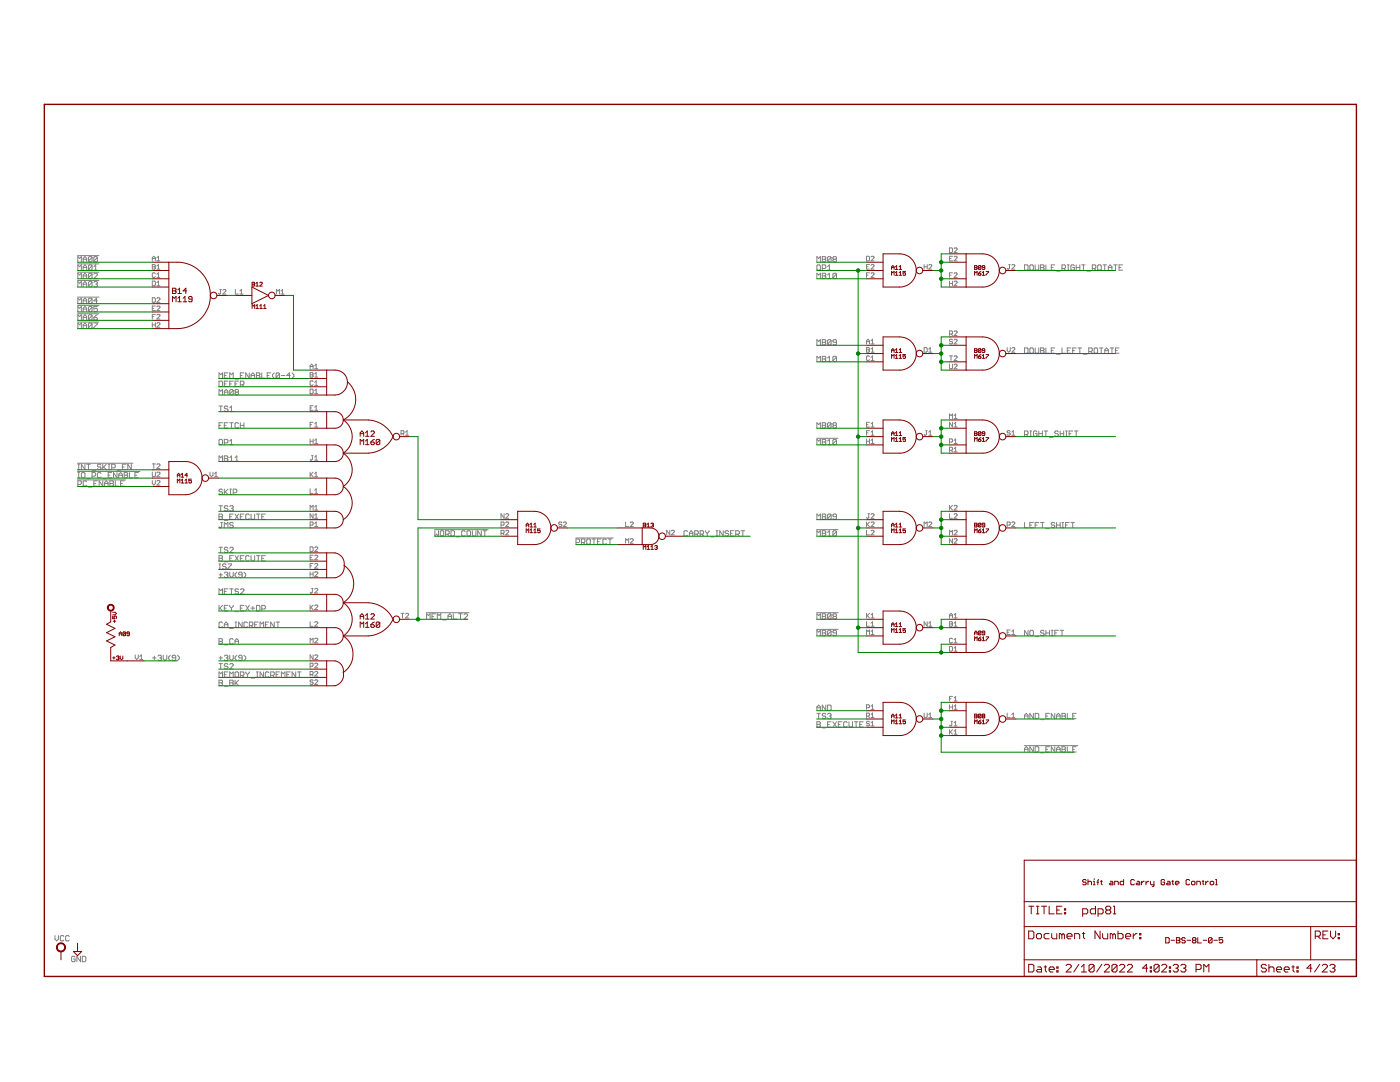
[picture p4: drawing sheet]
<svg xmlns="http://www.w3.org/2000/svg" width="279mm" height="216mm" viewBox="0 0 279 216" stroke-linecap="round" stroke-linejoin="round" font-family="sans-serif">
<g fill="none" stroke="#808080" stroke-width=".2">
<path d="M15.5 51h4.2M15.5 52.7h4.2M15.5 56h4.2M15.5 54.3h4.2M15.5 59.3h4.2M15.5 52.3v-1.1l.4 .4 .3-.4v1.1M15.5 53.9v-1l.4 .3 .3-.3v1M15.5 55.6v-1.1l.4 .4 .3-.4v1.1M15.5 57.2v-1l.4 .3 .3-.3v1M16.6 51.7h.7M16.6 55.1h.7M16.6 53.4h.7"/>
<path d="M16.6 52.3v-.7l.4-.4 .3 .4v.7M16.6 53.9v-.7l.4-.3 .3 .3v.7M16.6 55.6v-.7l.4-.4 .3 .4v.7M16.6 57.2v-.7l.4-.3 .3 .3v.7M16.6 56.7h.7M18.4 51.4l-.2-.2h-.4l-.1 .2v.7M18.4 51.4v.7l-.2 .2h-.4l-.1-.2M18.4 54.7l-.2-.2h-.4l-.1 .2v.7M18.4 54.7v.7l-.2 .2h-.4l-.1-.2M18.4 53l-.2-.1h-.4l-.1 .1v.7M18.4 53v.7l-.2 .2h-.4l-.1-.2M18.4 56.3l-.2-.1h-.4l-.1 .1v.8"/>
<path d="M18.4 59.7l-.2-.2h-.4l-.1 .2v.7M18.4 56.3v.8l-.2 .1h-.4l-.1-.1M18.4 59.7v.7l-.2 .2h-.4l-.1-.2M18.4 51.4l-.7 .7M18.4 53l-.7 .7M18.4 56.3l-.7 .8M18.4 54.7l-.7 .7M18.4 59.7l-.7 .7M18.7 54.7l.2-.2h.4l.1 .2v.2l-.7 .7h.7M18.7 53.9h.7M18.7 56.3l.2-.1h.4l.1 .1-.1 .4M18.7 53.2l.4-.3v1"/>
<path d="M19.1 56.7h.2M19.3 56.7l.1 .2-.1 .3h-.4l-.2-.1M19.4 51.4l-.1-.2h-.4l-.2 .2v.7M19.4 51.4v.7l-.1 .2h-.4l-.2-.2M19.4 51.4l-.7 .7M30.4 51.6h.6M30.4 56.1h.4l.2 .2v.6l-.2 .1h-.4zM30.4 52.8h.4l.2 .1-.2 .3 .2 .4-.2 .1h-.4zM30.4 53.2h.4M30.4 52v-.6l.3-.3 .3 .3v.6M30.4 59.4h.4l.2 .2v.6l-.2 .1h-.4zM31 54.6l-.2-.2-.4 .2v.6l.1 .2 .5-.2"/>
<path d="M31.3 52h.6M31.3 55.4h.6M31.3 57h.6M31.3 53.7h.6M31.3 51.4l.3-.3v.9M31.3 53.1l.3-.3v.9M31.3 54.7l.3-.3v1M31.3 56.4l.3-.3v.9M31.3 59.6l.2-.2 .4 .2-.6 .7h.6M43.9 57.8h.3M44 57.8v.7l-.1 .2-.3-.2M44.5 57.9l.1-.1 .5 .1-.6 .8h.6"/>
<path d="M47 57.8v.9h.6M47.9 58.7h.6M47.9 58.1l.3-.3v.9M55.2 58.7v-.9l.3 .3 .3-.3v.9M56.1 58.7h.6M56.1 58.1l.3-.3v.9M163 52.3v-1.1l.4 .4 .3-.4v1.1M163 55.6v-1.1l.4 .4 .3-.4v1.1M163.2 52.9h.4l.1 .1v.7l-.1 .2h-.4l-.2-.2v-.7zM164.1 51.2h.5l.2 .2-.2 .3 .2 .4-.2 .2h-.5zM164.1 53.6h.5l.2-.2v-.4l-.2-.1h-.5v1M164.1 54.5h.5l.2 .2-.2 .4 .2 .3-.2 .2h-.5z"/>
<path d="M164.1 51.7h.5M164.1 55.1h.5M165.2 55.6h.7M165.2 54.9l.3-.4v1.1M165.2 53.2l.3-.3v1M165.2 53.9h.7M165.9 51.4l-.2-.2h-.4l-.1 .2v.7M165.9 51.4v.7l-.2 .2h-.4l-.1-.2M165.9 51.4l-.7 .7M166.4 51.7l-.2-.1 .2-.4h.4l.1 .2-.1 .3M166.4 51.7l-.2 .2 .2 .4h.4l.1-.2-.1-.4M166.4 51.7h.4"/>
<path d="M166.9 54.7v.7l-.1 .2h-.4l-.2-.2M166.9 54.7l-.1-.2h-.4l-.2 .2v.7M166.9 54.7l-.7 .7M172.9 51.1h.5l.1 .2v.6l-.1 .1h-.5zM172.9 54.9h.3M172.9 53.2h.3M173.5 54.4h-.6v1M173.5 52.8h-.6v.9h.6M173.8 51.3l.2-.2 .4 .2-.6 .7h.6M173.8 54.6l.2-.2 .4 .2-.6 .8h.6M173.8 52.9l.2-.1 .4 .1-.6 .8h.6M184.4 52.8v.9"/>
<path d="M184.4 53.2h.6M185 52.8v.9M185.4 52.9l.1-.1 .4 .1-.5 .8h.5M189.5 49.5h.4l.2 .1v.6l-.2 .2h-.4zM189.5 56.1v.9M189.5 51.6h.3M189.5 54.9h.3M189.5 56.6h.6M190.1 51.1h-.6v.9h.6M190.1 54.4h-.6v1M190.1 56.1v.9M190.4 49.6l.2-.1 .4 .1v.2l-.6 .6h.6"/>
<path d="M190.4 51.3l.2-.2 .4 .2-.6 .7h.6M190.4 54.6l.2-.2 .4 .2-.6 .8h.6M190.4 56.3l.2-.2h.3l.1 .2-.6 .7h.6M201.3 52.8h.3M201.5 52.8v.8l-.2 .1-.3-.1M201.9 52.9l.2-.1 .4 .1-.6 .8h.6M204.5 52.9h.5l.2 .1v.7l-.2 .2h-.5zM205.7 52.9h.4l.1 .1v.7l-.1 .2h-.4l-.2-.2v-.7zM206.6 52.9v.8l.2 .2h.3l.2-.2v-.8M207.7 52.9h.5l.2 .1-.2 .4 .2 .3-.2 .2h-.5zM207.7 53.4h.5M208.7 52.9v1h.7"/>
<path d="M209.8 53.4h.4M210.5 52.9h-.7v1h.7M210.9 54.1h.7M211.9 53.6h.6l.1-.2v-.4l-.1-.1h-.6v1M212.3 53.6l.3 .3M213 52.9h.4M213 53.9h.4M213.2 52.9v1M214.4 53l-.2-.1h-.3l-.2 .1v.7l.2 .2h.3l.2-.2v-.3h-.3M214.8 53.4h.7M214.8 52.9v1M215.5 52.9v1"/>
<path d="M215.9 52.9h.7M216.2 52.9v1M216.9 54.1h.7M218 53.6h.5l.2-.2v-.4l-.2-.1h-.5v1M218.3 53.6l.4 .3M219.2 52.9h.4l.2 .1v.7l-.2 .2h-.4l-.1-.2v-.7zM220.1 52.9h.7M220.5 52.9v1M221.2 53.4h.7M221.2 53.9v-.7l.4-.3 .3 .3v.7M222.3 52.9h.7M222.6 52.9v1"/>
<path d="M223.3 53.4h.4M224 52.9h-.7v1h.7M15.5 62.6h4.2M15.5 60.9h4.2M15.5 64.3h4.2M15.5 60.6v-1.1l.4 .3 .3-.3v1.1M15.5 62.2v-1l.4 .3 .3-.3v1M15.5 63.9v-1.1l.4 .4 .3-.4v1.1M15.5 65.5v-1l.4 .3 .3-.3v1M16.6 60.6v-.8l.4-.3 .3 .3v.8M16.6 62.2v-.7l.4-.3 .3 .3v.7M16.6 63.9v-.7l.4-.4 .3 .4v.7"/>
<path d="M16.6 65.5v-.7l.4-.3 .3 .3v.7M16.6 63.3h.7M16.6 60h.7M16.6 61.7h.7M16.6 65h.7M18.4 61.3l-.2-.1h-.4l-.1 .1v.7M18.4 63l-.2-.2h-.4l-.1 .2v.7M18.4 64.6l-.2-.1h-.4l-.1 .1v.7M18.4 61.3v.7l-.2 .2h-.4l-.1-.2M18.4 63v.7l-.2 .2h-.4l-.1-.2M18.4 64.6v.7l-.2 .2h-.4l-.1-.2M18.4 63l-.7 .7"/>
<path d="M18.4 61.3l-.7 .7M18.4 64.6l-.7 .7M18.7 63.3h.6l.1 .4-.1 .2h-.4l-.2-.2zM18.7 64.5h.7v.1l-.7 .7v.2M19.4 61.2h-.7v.5l.4-.2 .3 .2v.3l-.1 .2h-.4l-.2-.2M19.4 62.8l-.7 .5M19.4 60h-.7l.6-.5v1.1M30.4 64.4v.9M30.4 61.5h.3M30.4 63.2h.3M30.4 64.8h.6M31 61.1h-.6v.9h.6"/>
<path d="M31 62.7h-.6v.9M31 64.4v.9M31.3 61.2l.2-.1 .4 .1v.2l-.6 .6h.6M31.3 62.9l.2-.2 .4 .2-.6 .7h.6M31.3 64.5l.2-.1 .4 .1-.6 .8h.6M43.7 75.5v-1.1l.3 .4 .4-.4v1.1M43.7 76.1h.5l.2 .1v.7l-.2 .2h-.5zM43.7 78.8v-1.1l.3 .4 .4-.4v1.1M44.8 78.8v-.7l.3-.4 .4 .4v.7M44.8 74.9h.3M44.8 76.6h.3M44.8 78.3h.7"/>
<path d="M45.5 74.4h-.7v1.1h.7M45.5 76.1h-.7v1h.7M45.8 75.5v-1.1l.4 .4 .3-.4v1.1M45.8 76.6h.4M46.5 76.1h-.7v1M46.5 77.9l-.1-.2h-.4l-.2 .2v.7M46.5 77.9v.7l-.1 .2h-.4l-.2-.2M46.5 77.9l-.7 .7M46.9 75.6h.7M46.9 76.6h.4M47.1 78.3l-.2-.2 .2-.4h.3l.2 .2-.2 .4M47.1 78.3l-.2 .1 .2 .4h.3l.2-.2-.2-.3"/>
<path d="M47.1 78.3h.3M47.6 76.1h-.7v1h.7M48 76.8h.5l.2-.2v-.4l-.2-.1h-.5v1M48 74.9h.3M48.3 76.8l.4 .3M48.7 74.4h-.7v1.1h.7M49.7 74.4v1.1l-.7-1.1v1.1M50.1 75.5v-.7l.4-.4 .3 .4v.7M50.1 74.9h.7M51.2 74.4h.5l.2 .2-.2 .3 .2 .4-.2 .2h-.5zM51.2 74.9h.5M52.2 74.4v1.1h.8"/>
<path d="M53.3 74.9h.4M54 74.4h-.7v1.1h.7M54.7 74.4l-.3 .4v.3l.3 .4M55.8 74.6v.7l-.2 .2h-.3l-.2-.2M55.8 74.6l-.2-.2h-.3l-.2 .2v.7M55.8 74.6l-.7 .7M56.2 74.9h.7M57.9 74.9h-.7l.6-.5v1.1M58.3 74.4l.4 .4v.3l-.4 .4M61.9 73.6v-.6l.3-.3 .3 .3v.6M61.9 74.3h.4l.2 .2-.2 .3 .2 .3-.2 .1h-.4zM61.9 77.6h.4l.2 .2v.6l-.2 .1h-.4z"/>
<path d="M61.9 73.1h.6M61.9 74.8h.4M62.5 76.1l-.2-.1-.4 .1v.7l.1 .1 .5-.1M62.8 73.6h.6M62.8 73l.3-.3v.9M62.8 74.6l.3-.3v.9M62.8 76.3l.3-.3v.9M62.8 78l.3-.4v.9M62.8 75.2h.6M62.8 78.5h.6M62.8 76.9h.6M163 68.8v-1l.4 .3 .3-.3v1"/>
<path d="M163 72.2v-1.1l.4 .3 .3-.3v1.1M164.1 67.8h.5l.2 .1-.2 .4 .2 .4-.2 .1h-.5zM164.1 71.1h.5l.2 .2-.2 .3 .2 .4-.2 .2h-.5zM164.1 71.6h.5M164.1 68.3h.5M165.2 71.4l.3-.3v1.1M165.2 72.2h.7M165.9 67.9l-.2-.1h-.4l-.1 .1v.8M165.9 67.9v.8l-.2 .1h-.4l-.1-.1M165.9 67.9l-.7 .8M166.9 68.3h-.5l-.2-.2 .2-.3h.4l.1 .1v.8l-.1 .1h-.4l-.2-.1M166.9 71.3v.7l-.1 .2h-.4l-.2-.2"/>
<path d="M166.9 71.3l-.1-.2h-.4l-.2 .2v.7M166.9 71.3l-.7 .7M172.9 68.2h.6M172.9 69.4h.5l.1 .1-.1 .3 .1 .3-.1 .2h-.5zM172.9 68.6v-.6l.3-.3 .3 .3v.6M172.9 69.8h.5M173.5 71.2l-.1-.2-.5 .2v.6l.2 .1 .4-.1M173.8 68.6h.6M173.8 71.9h.6M173.8 70.3h.6M173.8 68l.3-.3v.9M173.8 69.7l.3-.3v.9"/>
<path d="M173.8 71.3l.3-.3v.9M184.4 69.4h.5l.1 .1v.6l-.1 .2h-.5zM185.4 69.7l.3-.3v.9M185.4 70.3h.5M189.5 66.7h.4l.2-.5-.2-.2h-.4v1M189.5 72.7v.7l.2 .2 .4-.2v-.7M189.5 71h.6M189.8 66.7l.3 .3M189.8 71v.9M190.1 67.9l-.2-.2h-.2l-.2 .2 .2 .3 .4 .1-.2 .3h-.2l-.2-.1M190.4 66.2l.2-.2 .4 .2v.2l-.6 .6h.6M190.4 67.9l.2-.2h.3l.1 .2-.6 .7h.6"/>
<path d="M190.4 71.2l.2-.2 .4 .2-.6 .7h.6M190.4 72.8l.2-.1h.3l.1 .1-.6 .8h.6M201 69.4v.6l.3 .3 .3-.3v-.6M201.9 69.5l.2-.1 .4 .1-.6 .8h.6M204.5 69.4h.5l.2 .2v.7l-.2 .2h-.5zM205.7 69.4h.4l.1 .2v.7l-.1 .2h-.4l-.2-.2v-.7zM206.6 69.4v.9l.2 .2h.3l.2-.2v-.9M207.7 69.4h.5l.2 .2-.2 .4 .2 .3-.2 .2h-.5zM207.7 70h.5M208.7 69.4v1.1h.7M209.8 70h.4M210.5 69.4h-.7v1.1h.7"/>
<path d="M210.9 70.7h.7M211.9 69.4v1.1h.7M213 70h.4M213.7 69.4h-.7v1.1h.7M214.1 70h.3M214.8 69.4h-.7v1.1M215.1 69.4h.8M215.5 69.4v1.1M216.2 70.7h.7M217.3 70.1h.5l.2-.1v-.4l-.2-.2h-.5v1.1M217.6 70.1l.4 .4M218.5 69.4h.4l.2 .2v.7l-.2 .2h-.4l-.1-.2v-.7z"/>
<path d="M219.4 69.4h.7M219.8 69.4v1.1M220.5 70.5v-.7l.3-.4 .4 .4v.7M220.5 70h.7M221.6 69.4h.6M221.9 69.4v1.1M222.6 70h.4M223.3 69.4h-.7v1.1h.7M15.5 94.1h12.4M15.5 92.4h11M15.5 95.8h9.6M15.5 96.6h.6l.1-.1v-.4l-.1-.2h-.6v1.1"/>
<path d="M15.5 95.4h.4M15.5 94.3h.4M15.5 93.7h.4M15.5 92.6h.4M15.7 92.6v1.1M15.7 94.3v1.1M16.2 94.5l.2-.2h.4l.2 .2v.7l-.2 .2h-.4l-.2-.2zM17 92.6v1.1l-.8-1.1v1.1M17.3 96.1l-.2-.2h-.3l-.2 .2v.7l.2 .2h.3l.2-.2M17.3 95.5h.7M17.3 92.6h.7M17.7 92.6v1.1"/>
<path d="M17.7 97.2h.7M18.4 95h.5l.2-.2v-.3l-.2-.2h-.5v1.1M18.4 93.9h.7M18.7 96.5h.4M19.4 95.9h-.7v1.1h.7M20.2 94.5l-.2-.2h-.4l-.1 .2v.7l.1 .2h.4l.2-.2M20.2 92.8l-.2-.2h-.4l-.1 .2 .1 .4h.4l.2 .1-.2 .4h-.4l-.1-.2M20.5 95.5h.7M20.5 92.6v1.1M20.5 95.9v1.1l-.7-1.1v1.1M20.7 93.2l.5 .5M20.9 96.5h.7"/>
<path d="M20.9 97v-.7l.3-.4 .4 .4v.7M21.2 92.6l-.7 .7M21.6 94.8h.3M21.6 93.7h.3M21.6 92.6h.3M21.8 92.6v1.1M21.9 95.9h.6l.1 .2-.1 .4 .1 .3-.1 .2h-.6zM21.9 96.5h.6M22.3 94.3h-.7v1.1h.7M22.3 93.3h.5l.2-.1v-.4l-.2-.2h-.5v1.1M23 95.9v1.1h.7M23.3 94.3v1.1l-.7-1.1v1.1"/>
<path d="M23.4 93.9h.7M23.7 94.8h.7M23.7 95.4v-.8l.4-.3 .3 .3v.8M24.1 96.5h.3M24.4 93.2h.4M24.8 94.3h.5l.2 .2-.2 .3 .2 .4-.2 .2h-.5zM24.8 94.8h.5M24.8 95.9h-.7v1.1h.7M25.1 92.6h-.7v1.1h.7M25.8 94.3v1.1h.8M26.2 92.6v1.1l-.7-1.1v1.1M26.9 94.8h.4"/>
<path d="M27.6 94.3h-.7v1.1h.7M30.4 94.2v.8l.1 .1 .5-.1v-.8M30.4 95.9v.6l.3 .3 .3-.3v-.6M30.4 92.6h.6M30.7 92.6v.9M31.3 92.7l.2-.1 .4 .1-.6 .8h.6M31.3 94.4l.2-.2 .4 .2v.1l-.6 .6h.6M31.3 96l.2-.1 .4 .1-.6 .8h.6M41.9 94.2v.6l.3 .3 .3-.3v-.6M42.8 95.1h.6M42.8 94.5l.3-.3v.9M43.7 84.9h.3"/>
<path d="M43.7 92v-1l.3 .3 .4-.3v1M43.7 81h.7M43.9 87.7h.3l.2 .1v.7l-.2 .2h-.3l-.2-.2v-.7zM44 81v1.1M44.4 84.3h-.7v1.1M44.4 97.8l-.2-.2h-.3l-.2 .4 .2 .1h.3l.2 .4-.2 .2h-.3l-.2-.2M44.8 84.9h.3M44.8 88.4h.5l.2-.2v-.4l-.2-.1h-.5v1M44.8 91h.5l.2 .2-.2 .3 .2 .4-.2 .1h-.5zM44.8 97.6v1.1M44.8 91.5h.5M44.9 98.1l.6 .6"/>
<path d="M45.5 84.3h-.7v1.1h.7M45.5 81.2l-.2-.2h-.4l-.1 .4 .1 .2h.4l.2 .3-.2 .2h-.4l-.1-.2M45.5 97.6l-.7 .7M45.8 84.3h.7M45.8 88.7h.7M45.8 88l.4-.3v1M45.8 81.4l.4-.4v1.1M45.8 91.3l.4-.3v1M45.8 82.1h.7M45.8 92h.7M45.8 97.6h.4M45.8 98.7h.4"/>
<path d="M46 97.6v1.1M46.2 84.3v1.1M46.5 98.3h.6l.2-.2v-.3l-.2-.2h-.6v1.1M46.9 92h.7M46.9 91.3l.4-.3v1M47.6 84.5l-.2-.2h-.3l-.2 .2v.7l.2 .2h.3l.2-.2M48 84.9h.7M48 84.3v1.1M48.7 84.3v1.1M61.9 84.7h.3M61.9 88.1h.6M61.9 87.6v.9"/>
<path d="M61.9 94.2v.9M61.9 97.5v.9h.6M61.9 81.4h.3M62 94.7l.5 .4M62.2 90.9h.3M62.3 90.9v.8l-.1 .1-.3-.1M62.5 84.3h-.6v.9M62.5 81h-.6v.9h.6M62.5 87.6v.9M62.5 94.2l-.6 .6M62.8 85.2h.6M62.8 88.5h.6"/>
<path d="M62.8 81.3l.3-.3v.9M62.8 84.6l.3-.3v.9M62.8 87.9l.3-.3v.9M62.8 91.2l.3-.3v.9M62.8 94.5l.3-.3v.9M62.8 97.8l.3-.3v.9M62.8 81.9h.6M62.8 91.8h.6M62.8 95.1h.6M62.8 98.4h.6M80 86.5h.5l.1-.1-.1-.5h-.5v.9M80.3 86.5l.3 .3"/>
<path d="M80.9 86.8h.6M80.9 86.2l.3-.3v.9M163 87.5h4.3M163 85.4v-1.1l.4 .4 .3-.4v1.1M163 88.7v-1l.4 .3 .3-.3v1M164.1 88.2h.5M164.1 84.3h.5l.2 .2-.2 .4 .2 .3-.2 .2h-.5zM164.1 87.7h.5l.2 .1-.2 .4 .2 .3-.2 .2h-.5zM164.1 84.9h.5M165.2 88l.3-.3v1M165.2 88.7h.7M165.9 84.5l-.2-.2h-.4l-.1 .2v.7"/>
<path d="M165.9 84.5v.7l-.2 .2h-.4l-.1-.2M165.9 84.5l-.7 .7M166.4 84.9l-.2-.2 .2-.4h.4l.1 .2-.1 .4M166.4 84.9l-.2 .1 .2 .4h.4l.1-.2-.1-.3M166.4 84.9h.4M166.9 87.8v.7l-.1 .2h-.4l-.2-.2M166.9 87.8l-.1-.1h-.4l-.2 .1v.7M166.9 87.8l-.7 .7M172.9 86.4h.3M172.9 87.6v.9M172.9 84.7h.3M172.9 88.1h.6"/>
<path d="M173.5 84.3h-.6v.9h.6M173.5 85.9h-.6v.9M173.5 87.6v.9M173.8 85.2h.6M173.8 88.5h.6M173.8 86.8h.6M173.8 84.6l.3-.3v.9M173.8 86.2l.3-.3v.9M173.8 87.9l.3-.3v.9M184.7 85.9h.3M184.9 85.9v.8l-.2 .1-.3-.1M185.4 86.8h.5"/>
<path d="M185.4 86.2l.3-.3v.9M189.5 83.5v-.9l.3 .3 .3-.3v.9M189.5 88.2h.4l.2-.5-.2-.1h-.4v.9M189.5 89.9h.4l.2-.2-.2-.5h-.4v.9M189.8 89.9l.3 .2M190.1 84.3v.9l-.6-.9v.9M190.4 82.9l.3-.3v.9M190.4 84.6l.3-.3v.9M190.4 87.9l.3-.3v.9M190.4 89.6l.3-.4v.9M190.4 83.5h.6M190.4 85.2h.6"/>
<path d="M190.4 88.5h.6M190.4 90.1h.6M201.6 86.1l-.5-.2-.1 .3 .5 .2 .1 .3-.1 .1-.5-.1M201.9 86.8h.6M201.9 86.2l.3-.3v.9M204.5 86.7h.5l.2-.2v-.3l-.2-.2h-.5v1.1M204.8 86.7l.4 .4M205.5 86h.4M205.5 87.1h.4M205.7 86v1.1M206.9 86.2l-.1-.2h-.4l-.2 .2v.7l.2 .2h.4l.1-.2v-.4h-.3M207.3 86.5h.7"/>
<path d="M207.3 86v1.1M208 86v1.1M208.4 86h.7M208.7 86v1.1M209.4 87.2h.7M211.2 86.2l-.1-.2h-.4l-.2 .4 .2 .1h.4l.1 .4-.1 .2h-.4l-.2-.2M211.6 86.5h.7M211.6 86v1.1M212.3 86v1.1M212.6 86h.4M212.6 87.1h.4M212.8 86v1.1"/>
<path d="M213.4 86.5h.3M214.1 86h-.7v1.1M214.4 86h.7M214.8 86v1.1M43.7 102.6h.5l.2 .2-.2 .3 .2 .4-.2 .1h-.5zM43.7 103.1h.5M43.7 110.9h.5l.2 .1-.2 .4 .2 .3-.2 .2h-.5zM43.7 118.6v-1.1l.3 .4 .4-.4v1.1M43.7 111.4h.5M43.7 100.9h.7M43.7 109.2h.7M43.7 113.6h.3"/>
<path d="M43.7 112.5h.3M43.7 114.7h.7M43.9 112.5v1.1M44 100.9v1.1M44 109.2v1.1M44 114.4v.7M44 104.2h.4M44.2 104.2v.9l-.2 .2-.3-.2M44.8 103.8h.7M44.8 112.1h.7M44.8 105.3v-1.1l.3 .4 .4-.4v1.1M44.8 114.4l.1-.2h.4l.2 .2-.2 .3"/>
<path d="M44.8 118h.3M45.1 112.7l-.2-.2h-.3l-.2 .2 .2 .4h.3l.2 .1-.2 .4h-.3l-.2-.2M45.1 114.7h.2M45.3 114.7l.2 .2-.2 .3h-.4l-.1-.1M45.5 101.1l-.2-.2h-.4l-.1 .4 .1 .2h.4l.2 .3-.2 .2h-.4l-.1-.2M45.5 109.4l-.2-.2h-.4l-.1 .4 .1 .1h.4l.2 .4-.2 .2h-.4l-.1-.2M45.5 117.5h-.7v1.1M45.5 112.5h.7l-.7 1.1h.7M45.8 103.1h.4M45.8 114.2v.7l.4 .3 .3-.3v-.7M45.8 111.4h.4M45.8 101.1l.2-.2h.4l.1 .2-.1 .4"/>
<path d="M45.8 109.4l.2-.2h.4l.1 .2v.2l-.7 .7h.7M45.8 117.5h.7M46.2 101.5h.2M46.2 117.5v1.1M46.4 101.5l.1 .1-.1 .4h-.4l-.2-.2M46.5 104.4l-.1-.2h-.4l-.2 .2 .2 .4h.4l.1 .1-.1 .4h-.4l-.2-.2M46.5 102.6h-.7v1h.7M46.5 110.9h-.7v1h.7M46.9 102.6l.7 1M46.9 110.9l.7 1M47.3 114.2l-.4 .3v.4l.4 .3M47.6 117.7l-.2-.2h-.3l-.2 .2 .2 .3h.3l.2 .2-.2 .4h-.3l-.2-.2"/>
<path d="M47.6 102.6l-.7 1M47.6 110.9l-.7 1M48 103.1h.3M48 111.4h.3M48 117.7l.2-.2h.3l.2 .2v.2l-.7 .7h.7M48.3 114.7h-.5l-.2-.2 .2-.3h.4l.1 .2v.7l-.1 .1h-.4l-.2-.1M48.7 102.6h-.7v1h.7M48.7 110.9h-.7v1h.7M48.7 114.2l.3 .3v.4l-.3 .3M49.7 102.8l-.1-.2h-.4l-.2 .2v.7l.2 .1h.4l.1-.1M49.7 111l-.1-.1h-.4l-.2 .1v.7l.2 .2h.4l.1-.2M50.1 102.6v.9l.2 .1h.3l.2-.1v-.9"/>
<path d="M50.1 110.9v.8l.2 .2h.3l.2-.2v-.8M51.2 102.6h.7M51.2 110.9h.7M51.5 102.6v1M51.5 110.9v1M52.2 103.1h.4M52.2 111.4h.4M53 102.6h-.8v1h.8M53 110.9h-.8v1h.8M61.9 104.8h.4l.2-.2-.2-.4h-.4v.9M61.9 101.8v-1l.3 .4 .3-.4v1M61.9 109.1h.4l.2 .2v.6l-.2 .1h-.4z"/>
<path d="M61.9 114.1v.9M61.9 111.3h.3M61.9 112.9h.3M61.9 114.6h.6M62.2 117.4h.3M62.3 117.4v.8l-.1 .1-.3-.1M62.5 102.5v.9l-.6-.9v.9M62.5 110.8h-.6v.9h.6M62.5 112.4h-.6v1M62.5 114.1v.9M62.8 101.8h.6M62.8 103.4h.6"/>
<path d="M62.8 105.1h.6M62.8 101.2l.3-.4v1M62.8 102.8l.3-.3v.9M62.8 104.5l.3-.3v.9M62.8 109.3l.1-.2 .5 .2-.6 .7h.6M62.8 110.9l.1-.1 .5 .1v.2l-.6 .6h.6M62.8 112.6l.1-.2h.3l.2 .2-.6 .8h.6M62.8 114.3l.1-.2 .5 .2-.6 .7h.6M62.8 117.6l.1-.2h.3l.2 .2-.6 .7h.6M86.7 105.7h10.7M86.8 105.9v1.1l.3-.4 .4 .4v-1.1M88 105.9h.4l.2 .2v.7l-.2 .2h-.4l-.1-.2v-.7z"/>
<path d="M88.9 106.6h.6l.1-.2v-.3l-.1-.2h-.6v1.1M89.3 106.6l.3 .4M90 105.9h.5l.2 .2v.7l-.2 .2h-.5zM91.1 107.1h.7M92.8 106.1l-.1-.2h-.4l-.2 .2v.7l.2 .2h.4l.1-.2M93.2 106.1l.2-.2h.3l.2 .2v.7l-.2 .2h-.3l-.2-.2zM94.3 105.9v.9l.1 .2h.4l.2-.2v-.9M96.1 105.9v1.1l-.8-1.1v1.1M96.4 105.9h.7M96.8 105.9v1.1M100 106.4h.5l.1-.4-.1-.2h-.5v.9M100 104.8h.5l.1-.5-.1-.1h-.5v.9"/>
<path d="M100.3 106.4l.3 .3M100.6 102.5v.9l-.6-.9v.9M100.9 102.7l.2-.2 .4 .2-.6 .7h.6M100.9 106l.2-.2 .4 .2v.1l-.6 .6h.6M100.9 104.3l.2-.1 .4 .1-.6 .8h.6M112.1 104.3l-.4-.1-.2 .3 .2 .1h.3l.1 .3-.1 .2-.5-.2M112.4 104.3l.2-.1 .4 .1-.6 .8h.6M114.9 107.4h7.5M115 108.3h.5l.2-.2v-.4l-.2-.2h-.5v1.1M116 108.3h.6l.1-.2v-.4l-.1-.2h-.6v1.1M116.4 108.3l.3 .3M117.1 107.7l.2-.2h.3l.2 .2v.7l-.2 .2h-.3l-.2-.2z"/>
<path d="M118.2 107.5h.7M118.5 107.5v1.1M119.2 108.1h.4M120 107.5h-.8v1.1h.8M121 107.7l-.2-.2h-.3l-.2 .2v.7l.2 .2h.3l.2-.2M121.4 107.5h.7M121.7 107.5v1.1M124.9 104.2v.9h.6M124.9 108.4v-.9l.3 .3 .3-.3v.9M125.8 107.6l.1-.1 .5 .1-.6 .8h.6M125.8 104.3l.1-.1 .5 .1-.6 .8h.6M133.7 105.8v.9l-.6-.9v.9"/>
<path d="M134 106l.1-.2 .5 .2v.1l-.6 .6h.6M137.2 106.1l-.2-.2h-.3l-.2 .2v.7l.2 .2h.3l.2-.2M137.6 106.4h.7M137.6 107v-.7l.3-.4 .4 .4v.7M138.6 106.6h.6l.2-.2v-.3l-.2-.2h-.6v1.1M139 106.6l.4 .4M139.7 106.6h.6l.1-.2v-.3l-.1-.2h-.6v1.1M140.1 106.6l.3 .4M140.8 105.9l.3 .5M141.1 106.4v.6M141.5 105.9l-.4 .5M141.9 107.1h.7"/>
<path d="M142.9 105.9h.4M142.9 107h.4M143.1 105.9v1.1M144.3 105.9v1.1l-.7-1.1v1.1M145.4 106.1l-.2-.2h-.3l-.2 .2v.2l.2 .1h.3l.2 .4-.2 .2h-.3l-.2-.2M145.8 106.4h.3M146.5 105.9h-.7v1.1h.7M146.8 106.6h.6l.2-.2v-.3l-.2-.2h-.6v1.1M147.2 106.6l.4 .4M147.9 105.9h.7M148.3 105.9v1.1M163 105.7h4.3"/>
<path d="M163 103.6v-1l.4 .3 .3-.3v1M163 107v-1.1l.4 .4 .3-.4v1.1M164.1 105.9h.5l.2 .2-.2 .3 .2 .4-.2 .2h-.5zM164.1 106.4h.5M164.1 102.6h.5l.2 .2-.2 .3 .2 .4-.2 .1h-.5zM164.1 103.1h.5M165.2 106.3l.3-.4v1.1M165.2 107h.7M165.9 102.8l-.2-.2h-.4l-.1 .2v.7M165.9 102.8v.7l-.2 .1h-.4l-.1-.1M165.9 102.8l-.7 .7M166.9 103.1h-.5l-.2-.2 .2-.3h.4l.1 .2v.7l-.1 .1h-.4l-.2-.1"/>
<path d="M166.9 106.1v.7l-.1 .2h-.4l-.2-.2M166.9 106.1l-.1-.2h-.4l-.2 .2v.7M166.9 106.1l-.7 .7M172.9 105.8v.9h.6M172.9 104.2v.9M173.1 104.6l.4 .5M173.2 102.5h.3M173.4 102.5v.8l-.2 .1-.3-.1M173.5 104.2l-.6 .6M173.8 102.7l.2-.2 .4 .2-.6 .7h.6M173.8 106l.2-.2 .4 .2v.1l-.6 .6h.6M173.8 104.3l.2-.1 .4 .1-.6 .8h.6"/>
<path d="M184.4 105.1v-.9l.3 .3 .3-.3v.9M185.4 104.3l.1-.1 .4 .1-.5 .8h.5M189.5 100.8v1M189.5 102.5v.9h.6M189.5 106.7v-.9l.3 .3 .3-.3v.9M189.7 101.3l.4 .5M190.1 107.5v.9l-.6-.9v.9M190.1 100.8l-.6 .7M190.4 101l.2-.2h.3l.1 .2-.6 .8h.6M190.4 102.7l.2-.2 .4 .2-.6 .7h.6M190.4 106l.2-.2 .4 .2v.1l-.6 .6h.6M190.4 107.6l.2-.1 .4 .1-.6 .8h.6"/>
<path d="M201 104.8h.5l.1-.5-.1-.1h-.5v.9M201.9 104.3l.2-.1 .4 .1-.6 .8h.6M204.5 104.2v1.1h.7M205.5 104.8h.4M206.2 104.2h-.7v1.1h.7M206.6 104.8h.3M207.3 104.2h-.7v1.1M207.7 104.2h.7M208 104.2v1.1M208.7 105.5h.7M210.5 104.4l-.2-.2h-.3l-.2 .2 .2 .4h.3l.2 .1-.2 .4h-.3l-.2-.2M210.9 104.8h.7"/>
<path d="M210.9 104.2v1.1M211.6 104.2v1.1M211.9 105.3h.4M211.9 104.2h.4M212.1 104.2v1.1M212.6 104.8h.4M213.4 104.2h-.8v1.1M213.7 104.2h.7M214.1 104.2v1.1M27 130.7v.6l.3 .3 .3-.3v-.6M27.9 131l.3-.3v.9M27.9 131.6h.6"/>
<path d="M30.4 131.3h.8M30.8 130.9v.7M31.5 130.9l.2-.2h.3l.2 .2-.2 .4M31.9 131.3h.1M32 131.3l.2 .2-.2 .3h-.3l-.2-.2M32.6 130.7v.8l.3 .3 .4-.3v-.8M34 130.7l-.3 .4v.4l.3 .3M35.1 131.3h-.6l-.1-.2 .1-.4h.4l.2 .2v.7l-.2 .2h-.4l-.1-.2M35.4 130.7l.4 .4v.4l-.4 .3M43.7 135.7h.5l.2 .2-.2 .3 .2 .4-.2 .2h-.5zM43.7 120.8v1.1M43.7 127.4h.5l.2 .2-.2 .4 .2 .3-.2 .2h-.5z"/>
<path d="M43.7 135.1v-1l.3 .3 .4-.3v1M43.7 132.4h.7M43.7 131.3h.7M43.7 128h.5M43.7 136.2h.5M43.9 121.3l.5 .6M44 130.9v.7M44 132.4v1.1M44.4 124.3l-.2-.2h-.3l-.2 .2v.7l.2 .2h.3l.2-.2M44.4 120.8l-.7 .7M44.8 134.6h.3M44.8 125.2v-.7l.3-.4 .4 .4v.7"/>
<path d="M44.8 130.9l.1-.2h.4l.2 .2-.2 .4M44.8 121.3h.3M44.8 124.7h.7M44.8 128.7h.7M44.8 137h.7M45.1 131.3h.2M45.3 131.3l.2 .2-.2 .3h-.4l-.1-.2M45.5 132.6l-.2-.2h-.4l-.1 .2 .1 .3h.4l.2 .2-.2 .4h-.4l-.1-.2M45.5 120.8h-.7v1.1h.7M45.5 134.1h-.7v1h.7M45.8 120.8v.2l.4 .3M45.8 130.7v.8l.4 .3 .3-.3v-.8"/>
<path d="M45.8 135.1v-1l.4 .3 .3-.3v1M45.8 135.7h.6l.1 .2-.1 .3 .1 .4-.1 .2h-.6zM45.8 132.6l.2-.2h.4l.1 .2v.2l-.7 .7h.7M45.8 125.4h.7M45.8 136.2h.6M46.2 121.3v.6M46.5 127.6l-.1-.2h-.4l-.2 .2v.7l.2 .2h.4l.1-.2M46.5 120.8v.2l-.3 .3M46.9 128.5v-.7l.4-.4 .3 .4v.7M46.9 135.7v1.1M46.9 122h.7M46.9 124.1h.4"/>
<path d="M46.9 125.2h.4M46.9 128h.7M47.1 134.1h.3l.2 .1v.8l-.2 .1h-.3l-.2-.1v-.8zM47.1 124.1v1.1M47.1 136.2l.5 .6M47.3 130.7l-.4 .4v.4l.4 .3M47.6 135.7l-.7 .7M48 134.8h.5l.2-.2v-.4l-.2-.1h-.5v1M48 121.3h.3M48.3 134.8l.4 .3M48.3 124.1v1.1l-.7-1.1v1.1M48.3 131.3h-.5l-.2-.2 .2-.4h.4l.1 .2v.7l-.1 .2h-.4l-.2-.2"/>
<path d="M48.7 120.8h-.7v1.1h.7M48.7 130.7l.3 .4v.4l-.3 .3M49 134.1l.4 .5M49 120.8l.7 1.1M49.4 124.3l-.2-.2h-.3l-.2 .2v.7l.2 .2h.3l.2-.2M49.4 134.6v.5M49.7 134.1l-.3 .5M49.7 120.8l-.7 1.1M49.8 124.8h.5l.2-.1v-.4l-.2-.2h-.5v1.1M50.1 135.3h.7M50.1 121.3h.7M50.1 124.8l.4 .4"/>
<path d="M50.5 121v.7M50.8 124.7h.4M51.2 120.8h.5l.2 .2v.7l-.2 .2h-.5zM51.2 134.1h.3M51.2 135.1h.3M51.4 134.1v1M51.5 124.1h-.7v1.1h.7M51.9 125.2v-1.1l.3 .4 .4-.4v1.1M52.2 121.5h.6l.2-.2v-.3l-.2-.2h-.6v1.1M52.6 134.1v1l-.7-1v1M53 124.7h.3M53.7 134.2l-.2-.1h-.4l-.1 .1v.8l.1 .1h.4l.2-.1"/>
<path d="M53.7 124.1h-.7v1.1h.7M54 134.8h.6l.1-.2v-.4l-.1-.1h-.6v1M54.4 134.8l.3 .3M54.7 124.1v1.1l-.7-1.1v1.1M55.1 134.6h.4M55.1 124.1h.7M55.5 124.1v1.1M55.8 134.1h-.7v1h.7M56.2 135.1v-1l.3 .3 .4-.3v1M57.2 134.6h.4M57.9 134.1h-.7v1h.7M59 134.1v1l-.7-1v1"/>
<path d="M59.4 134.1h.7M59.7 134.1v1M61.9 124.1v.9h.6M61.9 120.7v.9M61.9 128.3v-.9l.3 .3 .3-.3v.9M61.9 132.9h.4l.2-.1-.2-.5h-.4v.9M61.9 134.6h.4l.2-.1-.2-.5h-.4v.9M62 121.2l.5 .4M62.2 134.6l.3 .3M62.5 130.7v.9l-.6-.9v.9M62.5 135.8l-.2-.1-.4 .1 .1 .3 .5 .1v.2l-.2 .2-.4-.2M62.5 120.7l-.6 .6"/>
<path d="M62.8 130.8l.1-.1 .5 .1-.6 .8h.6M62.8 124.2l.1-.1 .5 .1-.6 .8h.6M62.8 127.5l.1-.1 .5 .1v.2l-.6 .6h.6M62.8 120.9l.1-.2 .5 .2-.6 .7h.6M62.8 132.5l.1-.2 .5 .2-.6 .7h.6M62.8 134.2l.1-.2h.3l.2 .2-.6 .7h.6M62.8 135.8l.1-.1 .5 .1-.6 .8h.6M80 122.4h.6M80.3 122.4v.9M80.9 122.5l.2-.1 .4 .1v.2l-.6 .6h.6M85.1 122.3h8.5M85.1 123.5v-1l.4 .3 .3-.3v1"/>
<path d="M86.2 123h.4M86.9 122.5h-.7v1h.7M87.3 123.5v-1l.3 .3 .4-.3v1M88.3 123.7h.7M89.4 123h.7M89.4 123.5v-.7l.4-.3 .3 .3v.7M90.5 122.5v1h.7M91.5 122.5h.7M91.9 122.5v1M92.6 122.6l.2-.1h.3l.2 .1v.2l-.7 .7h.7M163 125.6h4.3M163 122.3h4.3"/>
<path d="M163 123.5v-1l.4 .3 .3-.3v1M163 126.9v-1.1l.4 .3 .3-.3v1.1M164.1 122.5h.5l.2 .1-.2 .4 .2 .4-.2 .1h-.5zM164.1 125.8h.5l.2 .2-.2 .3 .2 .4-.2 .2h-.5zM164.1 126.3h.5M164.1 123h.5M165.9 122.6v.8l-.2 .1h-.4l-.1-.1M165.9 122.6l-.2-.1h-.4l-.1 .1v.8M165.9 126l-.2-.2h-.4l-.1 .2v.7M165.9 126v.7l-.2 .2h-.4l-.1-.2M165.9 126l-.7 .7M165.9 122.6l-.7 .8"/>
<path d="M166.4 123l-.2-.2 .2-.3h.4l.1 .1-.1 .4M166.4 123l-.2 .2 .2 .3h.4l.1-.1-.1-.4M166.4 123h.4M166.9 126.3h-.5l-.2-.2 .2-.3h.4l.1 .2v.7l-.1 .2h-.4l-.2-.2M172.9 124.1v.9h.6M172.9 122.4v.9M172.9 126.6v-.9l.3 .3 .3-.3v.9M173.1 122.9l.4 .4M173.5 122.4l-.6 .6M173.8 123.3h.6M173.8 125h.6M173.8 126.6h.6"/>
<path d="M173.8 122.7l.3-.3v.9M173.8 124.4l.3-.3v.9M173.8 126l.3-.3v.9M185 124.1v.9l-.6-.9v.9M185.4 125h.5M185.4 124.4l.3-.3v.9M189.5 123.3v-.6l.3-.3 .3 .3v.6M189.5 124.1h.4l.2 .1-.2 .3 .2 .3-.2 .2h-.4zM189.5 129h.4l.2 .2v.6l-.2 .1h-.4zM189.5 122.9h.6M189.5 124.5h.4M189.5 139.4h.3"/>
<path d="M190.1 127.5l-.2-.1-.4 .1v.6l.2 .2 .4-.2M190.1 139h-.6v.9M190.4 122.7l.3-.3v.9M190.4 124.4l.3-.3v.9M190.4 127.7l.3-.3v.9M190.4 129.3l.3-.3v.9M190.4 139.3l.3-.3v.9M190.4 123.3h.6M190.4 125h.6M190.4 128.3h.6M190.4 129.9h.6M190.4 139.9h.6"/>
<path d="M201 126.2h.3M201.6 125.7h-.6v.9h.6M201.9 126l.3-.3v.9M201.9 126.6h.6M205.2 125.8v1.1l-.7-1.1v1.1M205.7 125.8h.4l.1 .2v.7l-.1 .2h-.4l-.2-.2v-.7zM206.6 127h.7M208.4 126l-.2-.2h-.4l-.1 .3 .1 .2h.4l.2 .4-.2 .2h-.4l-.1-.2M208.7 126.3h.7M208.7 125.8v1.1M209.4 125.8v1.1M209.8 125.8h.4"/>
<path d="M209.8 126.9h.4M210 125.8v1.1M210.5 126.3h.4M211.2 125.8h-.7v1.1M211.6 125.8h.7M211.9 125.8v1.1M163 141.2h.7M163 141.8v-.7l.4-.4 .3 .4v.7M163 144h.6l.1 .2-.1 .3 .1 .4-.1 .2h-.6zM163 144.5h.6M163 142.3h.7M163.4 142.3v1.1"/>
<path d="M164.1 145.2h.7M164.8 142.5l-.2-.2h-.3l-.2 .4 .2 .2h.3l.2 .3-.2 .2h-.3l-.2-.2M164.8 140.7v1.1l-.7-1.1v1.1M165.2 140.7h.5l.2 .2v.7l-.2 .2h-.5zM165.2 142.5l.1-.2h.4l.2 .2-.2 .4M165.2 144.5h.3M165.5 142.9h.2M165.7 142.9l.2 .2-.2 .3h-.4l-.1-.2M165.9 144h-.7v1.1h.7M166.2 144l.7 1.1M166.9 144l-.7 1.1M167.3 144.5h.4"/>
<path d="M168 144h-.7v1.1h.7M169.1 144.2l-.2-.2h-.3l-.2 .2v.7l.2 .2h.3l.2-.2M169.4 144v.9l.2 .2h.4l.1-.2v-.9M170.5 144h.7M170.9 144v1.1M171.6 144.5h.3M172.3 144h-.7v1.1h.7M172.9 141.2h.5l.1-.4-.1-.2h-.5v.9M172.9 142.9h.5l.1-.2-.1-.4h-.5v.9M173.2 142.9l.3 .3M173.5 144.1l-.1-.2-.5 .2 .2 .3 .4 .1-.1 .3-.5-.1M173.8 140.9l.3-.3v.9"/>
<path d="M173.8 141.5h.6M173.8 144.8h.6M173.8 143.2h.6M173.8 142.6l.3-.3v.9M173.8 144.2l.3-.3v.9M184.4 142.3v.7l.2 .2 .4-.2v-.7M185.4 142.6l.3-.3v.9M185.4 143.2h.5M189.5 140.6v.9M189.5 145.6v.9M189.5 141.1h.6M189.7 146l.4 .5"/>
<path d="M189.8 143.9h.3M189.9 143.9v.8l-.1 .1-.3-.1M190.1 140.6v.9M190.1 145.6l-.6 .6M190.4 140.9l.3-.3v.9M190.4 144.2l.3-.3v.9M190.4 145.9l.3-.3v.9M190.4 141.5h.6M190.4 144.8h.6M190.4 146.5h.6M201 142.3v.9h.6M201.9 142.6l.3-.3v.9"/>
<path d="M201.9 143.2h.6M204.4 148.8h10.7M204.5 142.9h.7M204.5 143.4v-.7l.3-.4 .4 .4v.7M204.5 150.1v-.8l.3-.3 .4 .3v.8M204.5 149.5h.7M206.2 142.3v1.1l-.7-1.1v1.1M206.2 149v1.1l-.7-1.1v1.1M206.6 142.3h.5l.2 .2v.7l-.2 .2h-.5zM206.6 149h.5l.2 .2v.7l-.2 .2h-.5zM207.7 150.2h.7M207.7 143.6h.7"/>
<path d="M208.7 142.9h.4M208.7 149.5h.4M209.4 142.3h-.7v1.1h.7M209.4 149h-.7v1.1h.7M210.5 142.3v1.1l-.7-1.1v1.1M210.5 149v1.1l-.7-1.1v1.1M210.9 142.9h.7M210.9 149.5h.7M210.9 143.4v-.7l.3-.4 .4 .4v.7M210.9 150.1v-.8l.3-.3 .4 .3v.8M211.9 142.9h.6M211.9 142.3h.6l.1 .2-.1 .4 .1 .3-.1 .2h-.6z"/>
<path d="M211.9 149.5h.6M211.9 149h.6l.1 .2-.1 .3 .1 .4-.1 .2h-.6zM213 142.3v1.1h.7M213 149v1.1h.7M214.1 142.9h.3M214.1 149.5h.3M214.8 142.3h-.7v1.1h.7M214.8 149h-.7v1.1h.7M11 186.7v.7l.3 .3 .4-.3v-.7M12.7 186.9l-.1-.2h-.4l-.2 .2v.7l.2 .1h.4l.1-.1M13.8 186.9l-.2-.2h-.3l-.2 .2v.7l.2 .1h.3l.2-.1M15 191l-.2-.2h-.3l-.2 .2v.7l.2 .2h.3l.2-.2v-.3h-.4"/>
<path d="M16.1 190.8v1.1l-.8-1.1v1.1M16.4 190.8h.6l.1 .2v.7l-.1 .2h-.6z"/>
</g>
<g fill="none" stroke="#800000" stroke-width=".2">
<path d="M30.4 52.3h5a6.6 6.6 0 0 1 6.6 6.6 6.6 6.6 0 0 1-6.6 6.7h-5M30.4 57.3h3.3M30.4 55.6h3.3M30.4 54h3.3M33.7 52.3v13.3M34.4 57.5h.5l.2 .2-.2 .3 .2 .4-.2 .2h-.5zM34.4 58h.5M35.5 58.6h.7M35.5 57.8l.3-.3v1.1M35.5 59.5l.3-.3v1M36.6 59.5l.3-.3v1M37.3 58h-.7l.5-.5v1.1"/>
<path d="M38.3 59.7h-.5l-.2-.2 .2-.3h.4l.1 .1v.7l-.1 .2h-.4l-.2-.2M43.3 58.9h2M47 58.9h3.3M50.3 57.3l3.3 1.6-3.3 1.7zM50.3 56.3l.5 .2-.1 .6h-.4zM50.3 56.7h.4M51.1 56.6l.2-.3v.8M51.1 57.1h.5M51.8 56.5l.2-.2 .3 .2-.5 .6h.5M54.9 58.9h2M172.9 52.3h3.3M172.9 55.6h3.3"/>
<path d="M172.9 54h3.3M176.2 50.7h3.4a3.3 3.3 0 0 1 3.3 3.3 3.3 3.3 0 0 1-3.3 3.3h-3.4zM177.9 53.4h.5M177.9 54.9v-.7l.3 .2 .2-.2v.7M177.9 53.8v-.5l.3-.3 .2 .3v.5M178.7 53.8h.5M178.7 54.9h.5M178.7 53.3l.2-.3v.8M178.7 54.4l.2-.2v.7M179.5 53.8h.5M179.5 54.9h.5M179.5 53.3l.2-.3v.8"/>
<path d="M179.5 54.4l.2-.2v.7M180.7 54.2h-.5v.3l.3-.1 .2 .1-.1 .4-.4-.1M184.1 54h2.1M189.5 50.7h6.6a3.3 3.3 0 0 1 3.3 3.3 3.3 3.3 0 0 1-3.3 3.3h-6.6M189.5 52.3h3.3M189.5 55.6h3.3M192.8 50.7v6.6M194.5 53l.5 .1-.1 .7h-.4zM194.5 54.9v-.7l.3 .2 .2-.2v.7M194.5 53.4h.4M195.3 54.5h.3l.2 .3-.4 .1zM195.8 53.1l-.4-.1-.1 .6"/>
<path d="M195.8 53.1v.5l-.2 .2-.3-.2M195.8 53.1l-.5 .5M195.8 54.2l-.5 .3M196 54.9h.5M196 54.4l.3-.2v.7M196.5 53.4l-.5-.1 .2-.3 .3 .1v.5l-.1 .2-.4-.2M196.8 54.2h.5l-.5 .7M200.7 54h2.1M30.4 60.6h3.3M30.4 62.3h3.3M30.4 63.9h3.3M34.4 60.2v-1l.4 .3 .3-.3v1"/>
<path d="M35.5 60.2h.7M36.6 60.2h.7M50.3 61.6v-.8l.3 .2 .2-.2v.8M51.1 61l.2-.2v.8M51.1 61.6h.5M51.8 61.6h.5M51.8 61l.3-.2v.8M52.6 61.6h.5M52.6 61l.3-.2v.8M61.9 73.9h4.9a2.42 2.42 0 0 1 2.5 2.3M61.9 75.5h3.3M61.9 77.2h3.3"/>
<path d="M65.2 73.9v4.9M69.3 76.2a2.56 2.56 0 0 1-2.5 2.6h-4.9M69.3 76.2a4.6 4.6 0 0 1-.8 7.6M172.9 68.9h3.3M172.9 72.2h3.3M172.9 70.5h3.3M176.2 67.2h3.4a3.3 3.3 0 0 1 3.3 3.3 3.3 3.3 0 0 1-3.3 3.4h-3.4zM177.9 71.5v-.8l.3 .3 .2-.3v.8M177.9 70h.5M177.9 70.3v-.5l.3-.2 .2 .2v.5M178.7 70.3h.5M178.7 71.5h.5"/>
<path d="M178.7 69.8l.2-.2v.7M178.7 71l.2-.3v.8M179.5 71l.2-.3v.8M179.5 70.3h.5M179.5 71.5h.5M179.5 69.8l.2-.2v.7M180.7 70.7h-.5v.4l.3-.1 .2 .1-.1 .4-.4-.1M184.1 70.5h2.1M189.5 67.2h6.6a3.3 3.3 0 0 1 3.3 3.3 3.3 3.3 0 0 1-3.3 3.4h-6.6M189.5 68.9h3.3M189.5 72.2h3.3M192.8 67.2v6.7"/>
<path d="M194.5 69.6l.5 .1-.1 .6h-.4zM194.5 71.5v-.8l.3 .3 .2-.3v.8M194.5 70h.4M195.3 71.1h.3l.2 .3-.4 .1zM195.8 69.7l-.4-.1-.1 .6M195.8 69.7v.5l-.2 .1-.3-.1M195.8 69.7l-.5 .5M195.8 70.7l-.5 .4M196 71l.3-.3v.8M196 71.5h.5M196.5 70l-.5-.2 .2-.2 .3 .1v.5l-.1 .1-.4-.1M196.8 70.7h.5l-.5 .8"/>
<path d="M200.7 70.5h2.1M30.4 95.4h3.3M30.4 93.7h3.3M30.4 97.1h3.3M33.7 92.1h3.3a3.3 3.3 0 0 1 3.3 3.3 3.3 3.3 0 0 1-3.3 3.3h-3.3zM35.4 95.2v-.5l.2-.3 .3 .3v.5M35.4 96.4v-.8l.2 .3 .3-.3v.8M35.4 94.8h.5M36.2 94.7l.2-.3v.8M36.2 95.9l.2-.3v.8M36.2 95.2h.5M36.2 96.4h.5"/>
<path d="M36.9 96.4h.5M36.9 95.9l.3-.3v.8M37.4 94.8h-.5l.4-.4v.8M38.2 95.6h-.5v.4l.2-.1 .3 .1-.1 .4-.4-.2M41.6 95.4h2M61.9 82.1h4.9a1.66 1.66 0 0 1 1.7 1.7M61.9 88.8h4.9a1.66 1.66 0 0 1 1.7 1.6M61.9 95.4h4.9a1.66 1.66 0 0 1 1.7 1.7M65.2 82.1v3.3M65.2 88.8v3.3M65.2 95.4v3.3M68.5 83.8a1.63 1.63 0 0 1-1.7 1.6h-4.9"/>
<path d="M68.5 83.8h5a5.8 5.8 0 0 1 5 3.3 5.8 5.8 0 0 1-5 3.3h-5M68.5 90.4a1.66 1.66 0 0 1-1.7 1.7h-4.9M68.5 97.1a1.66 1.66 0 0 1-1.7 1.6h-4.9M68.5 90.4a4 4 0 0 1 0 6.7M68.5 83.8a4 4 0 0 1 0 6.6M68.5 97.1a4 4 0 0 1 0 6.6M71.9 86.5h.7M71.9 87.1v-.7l.3-.4 .4 .4v.7M71.9 88.7v-1l.3 .3 .4-.3v1M72.9 86.4l.4-.4v1.1M72.9 88l.4-.3v1M72.9 87.1h.8"/>
<path d="M72.9 88.7h.8M74 86.2l.2-.2h.3l.2 .2v.2l-.7 .7h.7M74 88.2h.5l.2 .3-.2 .2h-.3l-.2-.2zM74.7 87.7l-.7 .5M75.8 87.8v.7l-.2 .2h-.4l-.1-.2M75.8 87.8l-.2-.1h-.4l-.1 .1v.7M75.8 87.8l-.7 .7M79.8 87.1h2M172.9 85.4h3.3M172.9 88.8h3.3M172.9 87.1h3.3M176.2 83.8h3.4a3.3 3.3 0 0 1 3.3 3.3 3.3 3.3 0 0 1-3.3 3.3h-3.4z"/>
<path d="M177.9 86.5h.5M177.9 88.1v-.8l.3 .3 .2-.3v.8M177.9 86.9v-.5l.3-.3 .2 .3v.5M178.7 86.9h.5M178.7 88.1h.5M178.7 86.4l.2-.3v.8M178.7 87.6l.2-.3v.8M179.5 86.9h.5M179.5 88.1h.5M179.5 87.6l.2-.3v.8M179.5 86.4l.2-.3v.8M180.7 87.3h-.5v.4l.3-.1 .2 .1-.1 .4-.4-.2"/>
<path d="M184.1 87.1h2.1M189.5 83.8h6.6a3.3 3.3 0 0 1 3.3 3.3 3.3 3.3 0 0 1-3.3 3.3h-6.6M189.5 85.4h3.3M189.5 88.8h3.3M192.8 83.8v6.6M194.5 86.1l.5 .2-.1 .6h-.4zM194.5 88.1v-.8l.3 .3 .2-.3v.8M194.5 86.5h.4M195.3 87.7h.3l.2 .2-.4 .2zM195.8 86.3l-.4-.2-.1 .7M195.8 86.3v.5l-.2 .1-.3-.1M195.8 86.3l-.5 .5"/>
<path d="M195.8 87.3l-.5 .4M196 87.6l.3-.3v.8M196 88.1h.5M196.5 86.5h-.3l-.2-.1 .2-.3 .3 .2v.5l-.1 .1-.4-.1M196.8 87.3h.5l-.5 .8M200.7 87.1h2.1M61.9 102h4.9a1.66 1.66 0 0 1 1.7 1.7M61.9 110.3h4.9a2.19 2.19 0 0 1 1.9 2.5M61.9 118.6h4.9a1.66 1.66 0 0 1 1.7 1.7M61.9 103.7h3.3M61.9 112h3.3M61.9 113.6h3.3"/>
<path d="M65.2 102v3.3M65.2 110.3v5M65.2 118.6v3.3M68.5 103.7a1.66 1.66 0 0 1-1.7 1.6h-4.9M68.7 112.8a2.19 2.19 0 0 1-1.9 2.5h-4.9M68.7 112.8a4.5 4.5 0 0 1-.2 7.5M100 103.7h3.3M100 107h3.3M100 105.3h3.3M103.3 102h3.3a3.3 3.3 0 0 1 3.3 3.3 3.3 3.3 0 0 1-3.3 3.4h-3.3zM105 104.8h.5M105 105.2v-.6l.3-.2 .2 .2v.6"/>
<path d="M105 106.3v-.8l.3 .3 .2-.3v.8M105.8 105.2h.5M105.8 106.3h.5M105.8 104.6l.2-.2v.8M105.8 105.8l.2-.3v.8M106.5 105.2h.5M106.5 106.3h.5M106.5 104.6l.3-.2v.8M106.5 105.8l.3-.3v.8M107.8 105.5h-.5v.4l.2-.1 .3 .1-.1 .4-.4-.1M111.2 105.3h2.1M123.2 105.3h6.6a1.66 1.66 0 0 1 1.7 1.7 1.66 1.66 0 0 1-1.7 1.7h-6.6"/>
<path d="M128.2 105.3v3.4M128.4 109.6v-.7l.2 .2 .3-.2v.7M128.4 104.4l.5 .1-.1 .7h-.4zM128.4 104.8h.4M129.1 105.2h.5M129.1 104.6l.3-.2v.8M129.1 109.1l.3-.2v.7M129.1 109.6h.5M129.9 104.5l.4-.1 .1 .1-.1 .3M129.9 109.6h.5M129.9 109.1l.3-.2v.7M130.2 104.8h.1"/>
<path d="M130.3 104.8l.1 .1-.1 .3-.4-.2M130.7 109l.3-.1 .2 .1-.2 .2M130.9 109.2h.1M131 109.2l.2 .2-.2 .2-.3-.1M132.8 107h3.7M172.9 103.7h3.3M172.9 107h3.3M172.9 105.3h3.3M176.2 102h3.4a3.3 3.3 0 0 1 3.3 3.3 3.3 3.3 0 0 1-3.3 3.4h-3.4zM177.9 104.8h.5M177.9 105.2v-.6l.3-.2 .2 .2v.6M177.9 106.3v-.8l.3 .3 .2-.3v.8"/>
<path d="M178.7 105.2h.5M178.7 106.3h.5M178.7 104.6l.2-.2v.8M178.7 105.8l.2-.3v.8M179.5 105.2h.5M179.5 106.3h.5M179.5 104.6l.2-.2v.8M179.5 105.8l.2-.3v.8M180.7 105.5h-.5v.4l.3-.1 .2 .1-.1 .4-.4-.1M184.1 105.3h2.1M189.5 102h6.6a3.3 3.3 0 0 1 3.3 3.3 3.3 3.3 0 0 1-3.3 3.4h-6.6M189.5 103.7h3.3"/>
<path d="M189.5 107h3.3M192.8 102v6.7M194.5 104.4l.5 .1-.1 .7h-.4zM194.5 106.3v-.8l.3 .3 .2-.3v.8M194.5 104.8h.4M195.3 105.9h.3l.2 .3-.4 .1zM195.8 104.5l-.4-.1-.1 .6M195.8 104.5v.5l-.2 .2-.3-.2M195.8 104.5l-.5 .5M195.8 105.5l-.5 .4M196 105.8l.3-.3v.8M196 106.3h.5"/>
<path d="M196.5 104.8h-.3l-.2-.2 .2-.2 .3 .1v.5l-.1 .2-.4-.2M196.8 105.5h.5l-.5 .8M200.7 105.3h2.1M22.1 121.9v2.2l-.8 .5 1.6 .8-1.6 .8 1.6 .9-1.6 .8 1.6 .8-.8 .5v2.7h6.6M22.5 131.3h.5M22.5 122.9v.5h.4l-.2-.2 .2-.3 .3 .2-.1 .3M22.5 122.2h.5l.2 .2-.2 .3h-.5M22.6 124h.5M22.7 131v.5M22.9 123.7v.5M23.2 131l.4-.1 .1 .1-.1 .3M23.5 131.3h.1"/>
<path d="M23.6 131.3l.1 .1-.1 .3-.4-.2M23.8 126.9v-.6l.2-.2 .3 .2v.6M23.8 126.5h.5M24 130.9v.5l.3 .3 .2-.3v-.5M25.1 126.2l-.4-.1-.1 .6M25.1 126.2l-.2 .7-.3-.2M25.1 126.2l-.5 .5M25.8 126.5h-.4l-.1-.2 .1-.2 .4 .1v.5l-.1 .2-.4-.2M61.9 125.2h4.9a1.66 1.66 0 0 1 1.7 1.7M61.9 131.9h4.9a2.01 2.01 0 0 1 1.7 2.3M61.9 133.5h3.3M61.9 135.2h3.3"/>
<path d="M65.2 125.2v3.3M65.2 131.9v4.9M68.5 120.3a1.66 1.66 0 0 1-1.7 1.6h-4.9M68.5 120.3h5a5.8 5.8 0 0 1 5 3.3 5.8 5.8 0 0 1-5 3.3h-5M68.5 126.9a1.66 1.66 0 0 1-1.7 1.6h-4.9M68.5 134.2a2.24 2.24 0 0 1-1.7 2.6h-4.9M68.5 126.9a4.4 4.4 0 0 1 0 7.3M68.5 120.3a4 4 0 0 1 0 6.6M71.9 123.5v-.7l.3-.3 .4 .3v.7M71.9 125.2v-1.1l.3 .4 .4-.4v1.1M71.9 123h.7M72.9 122.8l.4-.3v1"/>
<path d="M72.9 124.5l.4-.4v1.1M72.9 123.5h.8M72.9 125.2h.8M74 124.7h.5l.2 .3-.2 .2h-.3l-.2-.2zM74 122.6l.2-.1h.3l.2 .1v.2l-.7 .7h.7M74.7 124.1l-.7 .6M75.8 124.3l-.2-.2h-.4l-.1 .2v.7M75.8 124.3v.7l-.2 .2h-.4l-.1-.2M75.8 124.3l-.7 .7M79.8 123.6h2M172.9 123.6h3.3M172.9 125.2h3.3"/>
<path d="M172.9 126.9h3.3M176.2 121.9h3.4a3.3 3.3 0 0 1 3.3 3.3 3.3 3.3 0 0 1-3.3 3.3h-3.4zM177.9 125v-.5l.3-.2 .2 .2v.5M177.9 126.2v-.8l.3 .3 .2-.3v.8M177.9 124.7h.5M178.7 124.5l.2-.2v.7M178.7 125.7l.2-.3v.8M178.7 125h.5M178.7 126.2h.5M179.5 124.5l.2-.2v.7M179.5 125.7l.2-.3v.8M179.5 125h.5"/>
<path d="M179.5 126.2h.5M180.7 125.4h-.5v.4l.3-.1 .2 .1-.1 .4-.4-.1M184.1 125.2h2.1M189.5 123.6h6.6a3.3 3.3 0 0 1 3.3 3.3 3.3 3.3 0 0 1-3.3 3.3h-6.6M189.5 125.2h3.3M189.5 128.5h3.3M192.8 123.6v6.6M194.5 126.7v-.5l.3-.3 .2 .3v.5M194.5 127.8v-.7l.3 .2 .2-.2v.7M194.5 126.3h.5M195.3 127.5h.3l.2 .2-.4 .1zM195.8 126l-.4-.1-.1 .7"/>
<path d="M195.8 126v.6l-.2 .1-.3-.1M195.8 126l-.5 .6M195.8 127.1l-.5 .4M196 127.3l.3-.2v.7M196 127.8h.5M196.5 126.3h-.3l-.2-.1 .2-.3 .3 .1v.6l-.1 .1-.4-.1M196.8 127.1h.5l-.5 .7M200.7 126.9h2.1M172.9 141.8h3.3M172.9 145.1h3.3M172.9 143.5h3.3M176.2 140.1h3.4a3.3 3.3 0 0 1 3.3 3.4 3.3 3.3 0 0 1-3.3 3.3h-3.4z"/>
<path d="M177.9 143.3v-.6l.3-.2 .2 .2v.6M177.9 144.4v-.7l.3 .2 .2-.2v.7M177.9 142.9h.5M178.7 143.3h.5M178.7 144.4h.5M178.7 142.7l.2-.2v.8M178.7 143.9l.2-.2v.7M179.5 143.9l.2-.2v.7M179.5 143.3h.5M179.5 144.4h.5M179.5 142.7l.2-.2v.8M180.7 143.7h-.5v.3l.3-.1 .2 .1-.1 .4-.4-.1"/>
<path d="M184.1 143.5h2.1M189.5 140.1h6.6a3.3 3.3 0 0 1 3.3 3.4 3.3 3.3 0 0 1-3.3 3.3h-6.6M189.5 141.8h3.3M189.5 145.1h3.3M192.8 140.1v6.7M194.5 142.5l.5 .1-.1 .7h-.4zM194.5 144.4v-.7l.3 .2 .2-.2v.7M194.5 142.9h.4M195.3 144h.3l.2 .3-.4 .1zM195.8 142.6l-.4-.1-.1 .6M195.8 142.6v.5l-.2 .2-.3-.2M195.8 142.6l-.5 .5"/>
<path d="M195.8 143.7l-.5 .3M196 143.9l.3-.2v.7M196 144.4h.5M196.2 142.9l-.2-.2 .2-.2 .3 .1-.1 .3M196.2 142.9l-.2 .1 .2 .3 .3-.2-.1-.2M196.2 142.9h.2M196.8 143.7h.5l-.5 .7M200.7 143.5h2.1M204.4 171.6h66.3v23.2h-66.3zM204.4 179.9h66.3M216.8 175.7l-.2-.2h-.4l-.1 .4 .1 .1h.4l.2 .4-.2 .2h-.4l-.1-.2M217.1 176l.2-.1h.4l.1 .1v.6"/>
<path d="M217.1 175.5v1.1M218.2 176.6h.3M218.2 175.9h.2v.7M218.4 175.3v.2M218.9 176h.4M219.3 175.5l-.2 .2v.9M219.6 175.9h.4M219.8 175.7v.7l.2 .2M221.6 175.9h.3l.2 .1v.6h-.5l-.2-.2 .2-.2h.5M222.5 176.6v-.7h.5l.2 .1v.6M224.2 175.5v1.1h-.5l-.2-.2v-.4l.2-.1h.5M226.4 175.7l-.2-.2h-.4l-.1 .2v.7l.1 .2h.4l.2-.2"/>
<path d="M226.9 175.9h.4l.2 .1v.6h-.6l-.2-.2 .2-.2h.6M227.8 175.9v.7M228.3 175.9h-.1l-.4 .3M228.7 175.9v.7M229.2 175.9l-.5 .3M229.6 175.9v.5l.2 .2h.5M230.3 175.9v.8l-.3 .2M232.4 175.7l-.1-.2h-.4l-.2 .2v.7l.2 .2h.4l.1-.2v-.4h-.3M233 175.9h.3l.2 .1v.6h-.5l-.2-.2 .2-.2h.5M233.9 175.9h.3M234 175.7v.7l.2 .2M234.6 176.2h.7l-.2-.3h-.3l-.2 .1v.4l.2 .2h.3"/>
<path d="M237.4 175.7l-.2-.2h-.3l-.2 .2v.7l.2 .2h.3l.2-.2M238 175.9h.3l.2 .1v.4l-.2 .2h-.3l-.2-.2v-.4zM238.8 176.6v-.7h.6l.2 .1v.6M239.9 175.9h.4M240.1 175.7v.7l.2 .2M240.6 175.9v.7M241.2 175.9l-.6 .3M241.5 176l.2-.1h.3l.2 .1v.4l-.2 .2h-.3l-.2-.2zM242.6 175.5h.2v1.1M242.6 176.6h.4M12.2 189.9v1.6M14.6 189.9h1.7l-.8 .8z"/>
<path d="M15.5 188.2v1.7M204.4 184.9h66.3M204.4 191.5h66.3M205.3 185.8h.8l.2 .2v1.1l-.2 .2h-.8zM205.3 192.4h.8l.2 .3v1l-.2 .3h-.8zM205.3 180.8h1M205.8 180.8v1.6M206.8 186.5l.3-.2h.5l.3 .2v.6l-.3 .2h-.5l-.3-.2zM206.8 180.8h.5M206.8 182.4h.5M207.1 192.9h.5l.3 .3v.8h-.8l-.3-.3 .3-.3h.8M207.1 180.8v1.6"/>
<path d="M207.9 180.8h1M208.4 192.9h.5M208.4 180.8v1.6M208.6 192.7v1l.3 .3M209.4 193.4h1v-.2l-.3-.3h-.5l-.2 .3v.5l.2 .3h.5M209.4 180.8v1.6h1M209.4 186.3h-.8l-.2 .2v.6l.2 .2h.8M209.9 186.3v.8l.2 .2h.8v-1M210.9 193.7h.3v.3h-.3zM210.9 192.9h.3v.3h-.3zM210.9 181.6h.5M211.9 180.8h-1v1.6h1"/>
<path d="M211.9 186.5l-.2-.2h-.3v1M211.9 186.5l.3-.2 .2 .2v.8M211.9 186.5v.8M212.4 182.1h.3v.3h-.3zM212.4 181.3h.3v.3h-.3zM212.8 192.7l.2-.3h.5l.3 .3v.2l-1 1.1h1M212.9 186.8h1.1v-.3l-.3-.2h-.5l-.3 .2v.6l.3 .2h.5M214.5 187.3v-1h.7l.3 .2v.8M215.3 192.4l-1 1.6M215.8 194h1M215.8 192.9l.5-.5v1.6M216 186.3h.5"/>
<path d="M216.1 182.4h.7l.3-.3v-.5l-.3-.3h-.7v1.6M216.2 186v1.1l.3 .2M218.4 192.7v1l-.3 .3h-.5l-.3-.3M218.4 192.7l-.3-.3h-.5l-.3 .3v1M218.4 192.7l-1.1 1M218.6 180.8v1.6h-.8l-.2-.3v-.5l.2-.3h.8M219.1 182.4h.8l.3-.3v-.5l-.3-.3h-.8v1.6M219.5 185.8v1.5l-1-1.5v1.5M219.9 192.4l-1 1.6M220 186.3v.8l.3 .2h.8v-1M220.4 192.7l.2-.3h.5l.3 .3v.2l-1 1.1h1M220.9 181.6l-.2 .2v.3l.2 .3h.5l.3-.3v-.3l-.3-.2"/>
<path d="M220.9 181.6l-.2-.3v-.2l.2-.3h.5l.3 .3v.2l-.3 .3M220.9 181.6h.5M222.1 186.5l-.3-.2h-.2v1M222.1 186.5v.8M222.1 186.5l.3-.2 .2 .2v.8M222.2 180.8h.2v1.6M222.2 182.4h.5M222.9 192.7v1l-.2 .3h-.5l-.3-.3M222.9 192.7l-.2-.3h-.5l-.3 .3v1M222.9 192.7l-1 1M223.1 185.8v1.5h.8l.2-.2v-.6l-.2-.2h-.8M223.4 192.7l.3-.3h.5l.3 .3v.2l-1.1 1.1h1.1"/>
<path d="M224.6 186.8h1.1v-.3l-.3-.2h-.5l-.3 .2v.6l.3 .2h.5M225 192.7l.2-.3h.5l.3 .3v.2l-1 1.1h1M226.2 186.3v1M226.9 186.3h-.2l-.5 .5M227.4 187.1h.3v.2h-.3zM227.4 186.3h.3v.2h-.3zM229 193.2h-1l.8-.8v1.6M229.6 193.7h.2v.3h-.2zM229.6 192.9h.2v.3h-.2zM231.3 192.7l-.2-.3h-.5l-.3 .3v1M231.3 192.7v1l-.2 .3h-.5l-.3-.3M231.3 192.7l-1 1"/>
<path d="M231.8 192.7l.3-.3h.5l.3 .3v.2l-1.1 1.1h1.1M232.6 187.1h.6l.1 .2v.7l-.1 .2h-.6zM233.4 192.9h.2v.3h-.2zM233.4 193.7h.2v.3h-.2zM233.7 187.6h.7M234.1 192.7l.3-.3h.5l.2 .3v.2l-.2 .3M234.6 193.2h.3M234.8 187.1h.5l.2 .2-.2 .3 .2 .4-.2 .2h-.5zM234.8 187.6h.5M234.9 193.2l.2 .2v.3l-.2 .3h-.5l-.3-.3M235.6 192.7l.3-.3h.5l.3 .3v.2l-.3 .3M236.2 193.2h.2"/>
<path d="M236.4 193.2l.3 .2v.3l-.3 .3h-.5l-.3-.3M236.5 187.3l-.1-.2h-.4l-.2 .4 .2 .1h.4l.1 .4-.1 .2h-.4l-.2-.2M236.9 187.6h.7M238.1 187.6l-.1 .2 .1 .4h.4l.2-.2-.2-.4M238.1 187.6l-.1-.1 .1-.4h.4l.2 .2-.2 .3M238.1 187.6h.4M238.7 193.4h.8l.2-.2v-.5l-.2-.3h-.8v1.6M239 187.1v1.1h.8M240.1 187.6h.7M240.2 194v-1.6l.5 .5 .6-.5v1.6M241.9 187.3v.7l-.2 .2h-.3l-.2-.2M241.9 187.3l-.2-.2h-.3l-.2 .2v.7"/>
<path d="M241.9 187.3l-.7 .7M242.3 187.6h.7M244 187.1h-.7v.5l.5-.1 .2 .1v.4l-.2 .2h-.3l-.2-.2M250.8 191.5v3.3M252.7 192.7l-.2-.3h-.5l-.3 .3v.2l.3 .3h.5l.2 .2v.3l-.2 .3h-.5l-.3-.3M253.2 193.2l.3-.3h.5l.3 .3v.8M253.2 192.4v1.6M254.8 193.4h1v-.2l-.3-.3h-.5l-.2 .3v.5l.2 .3h.5M256.3 193.4h1v-.2l-.3-.3h-.5l-.2 .3v.5l.2 .3h.5M257.8 192.9h.5M258.1 192.7v1l.2 .3M258.8 193.7h.3v.3h-.3z"/>
<path d="M258.8 192.9h.3v.3h-.3zM261.6 184.9v6.6M261.8 193.2h-1l.8-.8v1.6M262.5 186.8h.7l.3-.3v-.5l-.3-.2h-.7v1.5M263 186.8l.5 .5M263.4 192.4l-1 1.6M263.9 192.7l.2-.3h.5l.3 .3v.2l-1 1.1h1M264 186.5h.5M265 185.8h-1v1.5h1M265.4 192.7l.3-.3h.5l.2 .3v.2l-.2 .3M265.5 185.8v1l.5 .5 .6-.5v-1M265.9 193.2h.3"/>
<path d="M266.2 193.2l.2 .2v.3l-.2 .3h-.5l-.3-.3M267.1 187.1h.2v.2h-.2zM267.1 186.3h.2v.2h-.2z"/>
<circle cx="42.6" cy="58.9" r=".66"/>
<circle cx="54.3" cy="58.9" r=".66"/>
<circle cx="183.5" cy="54" r=".66"/>
<circle cx="200.1" cy="54" r=".66"/>
<circle cx="183.5" cy="70.5" r=".66"/>
<circle cx="200.1" cy="70.5" r=".66"/>
<circle cx="41" cy="95.4" r=".66"/>
<circle cx="79.1" cy="87.1" r=".66"/>
<circle cx="183.5" cy="87.1" r=".66"/>
<circle cx="200.1" cy="87.1" r=".66"/>
<circle cx="110.6" cy="105.3" r=".66"/>
<circle cx="132.1" cy="107" r=".66"/>
<circle cx="183.5" cy="105.3" r=".66"/>
<circle cx="200.1" cy="105.3" r=".66"/>
<circle cx="79.1" cy="123.6" r=".66"/>
<circle cx="183.5" cy="125.2" r=".66"/>
<circle cx="200.1" cy="126.9" r=".66"/>
<circle cx="183.5" cy="143.5" r=".66"/>
<circle cx="200.1" cy="143.5" r=".66"/>
</g>
<path d="M8.8 20.8h261.9v174h-261.9z" fill="none" stroke="#800000" stroke-width=".28"/>
<g fill="#800000" stroke="#800000" stroke-width=".2">
<path d="M11.6 188.3a.91 .91 0 0 1 1.4 .3 .91 .91 0 0 1-.6 1.3 .91 .91 0 0 1-1.1-.9h.1a.75 .75 0 0 1 1-.7 .75 .75 0 0 1 .3 1.3 .75 .75 0 0 1-1.2-.3l-.1-.3h-.1v-.2z" fill-rule="evenodd"/>
<path d="M21.6 120.8a.68 .68 0 0 1 1.1 .1 .68 .68 0 0 1-.4 1 .68 .68 0 0 1-.9-.6h.2a.51 .51 0 0 1 .7-.6 .51 .51 0 0 1 .2 .9 .51 .51 0 0 1-.9-.2v-.1h-.2z" fill-rule="evenodd"/>
</g>
<g fill="none" stroke="#008000" stroke-width=".2">
<path d="M15.5 52.3h14.9M15.5 54h14.9M15.5 55.6h14.9M15.5 57.3h14.9M45.3 58.9h1.7M56.9 58.9h1.7v15h3.3M163 52.3h9.9M163 54h9.9M163 55.6h9.9M171.3 54v76.2h18.2M186.2 54h1.6M187.8 52.3h1.7"/>
<path d="M187.8 55.6h1.7M189.5 50.7h-1.7v6.6h1.7M202.8 54h19.8M15.5 63.9h14.9M15.5 60.6h14.9M15.5 62.3h14.9M15.5 65.6h14.9M43.6 75.5h18.3M43.6 77.2h18.3M43.6 78.8h18.3M163 68.9h9.9M163 72.2h9.9"/>
<path d="M171.3 70.5h1.6M186.2 70.5h1.6M187.8 68.9h1.7M187.8 72.2h1.7M189.5 67.2h-1.7v6.7h1.7M202.8 70.5h19.8M15.5 95.4h14.9M15.5 93.7h14.9M15.5 97.1h14.9M43.6 85.4h18.3M43.6 88.8h18.3M43.6 82.1h18.3"/>
<path d="M43.6 92.1h18.3M43.6 95.4h18.3M43.6 98.7h18.3M81.8 87.1h1.6v16.6h16.6M163 85.4h9.9M163 88.8h9.9M171.3 87.1h1.6M186.2 87.1h1.6M187.8 85.4h1.7M187.8 88.8h1.7M189.5 83.8h-1.7v6.6h1.7M202.8 87.1h19.8"/>
<path d="M43.6 102h18.3M43.6 103.7h18.3M43.6 105.3h18.3M43.6 112h18.3M43.6 110.3h18.3M43.6 113.6h18.3M43.6 115.3h18.3M43.6 118.6h18.3M86.7 107h13.3M100 105.3h-16.6v18.3M113.3 105.3h9.9M114.9 108.7h8.3"/>
<path d="M136.5 107h13.2M163 103.7h9.9M163 107h9.9M171.3 105.3h1.6M186.2 105.3h1.6M187.8 103.7h1.7M187.8 107h1.7M189.5 102h-1.7v6.7h1.7M202.8 105.3h19.8M28.7 131.9h6.7M43.6 125.2h18.3M43.6 128.5h18.3"/>
<path d="M43.6 135.2h18.3M43.6 133.5h18.3M43.6 131.9h18.3M43.6 121.9h18.3M43.6 136.8h18.3M81.8 123.6h11.6M163 126.9h9.9M163 123.6h9.9M171.3 125.2h1.6M186.2 125.2h3.3M189.5 123.6h-1.7v1.6M189.5 128.5h-1.7v1.7"/>
<path d="M202.8 126.9h19.8M163 145.1h9.9M163 141.8h9.9M163 143.5h9.9M186.2 143.5h1.6M187.8 145.1h1.7M187.8 141.8h1.7M187.8 146.8h1.7M189.5 140.1h-1.7v10h26.6M202.8 143.5h11.6"/>
</g>
<g fill="#008000" stroke="#008000" stroke-width=".2">
<circle cx="187.8" cy="52.3" r=".34"/>
<circle cx="187.8" cy="54" r=".34"/>
<circle cx="187.8" cy="55.6" r=".34"/>
<circle cx="187.8" cy="103.7" r=".34"/>
<circle cx="187.8" cy="105.3" r=".34"/>
<circle cx="187.8" cy="107" r=".34"/>
<circle cx="187.8" cy="85.4" r=".34"/>
<circle cx="187.8" cy="87.1" r=".34"/>
<circle cx="187.8" cy="88.8" r=".34"/>
<circle cx="187.8" cy="68.9" r=".34"/>
<circle cx="187.8" cy="70.5" r=".34"/>
<circle cx="187.8" cy="72.2" r=".34"/>
<circle cx="187.8" cy="141.8" r=".34"/>
<circle cx="187.8" cy="145.1" r=".34"/>
<circle cx="187.8" cy="143.5" r=".34"/>
<circle cx="187.8" cy="146.8" r=".34"/>
<circle cx="187.8" cy="125.2" r=".34"/>
<circle cx="171.3" cy="87.1" r=".34"/>
<circle cx="171.3" cy="70.5" r=".34"/>
<circle cx="171.3" cy="54" r=".34"/>
<circle cx="171.3" cy="105.3" r=".34"/>
<circle cx="187.8" cy="130.2" r=".34"/>
<circle cx="171.3" cy="125.2" r=".34"/>
<circle cx="83.4" cy="123.6" r=".34"/>
</g>
</svg>
